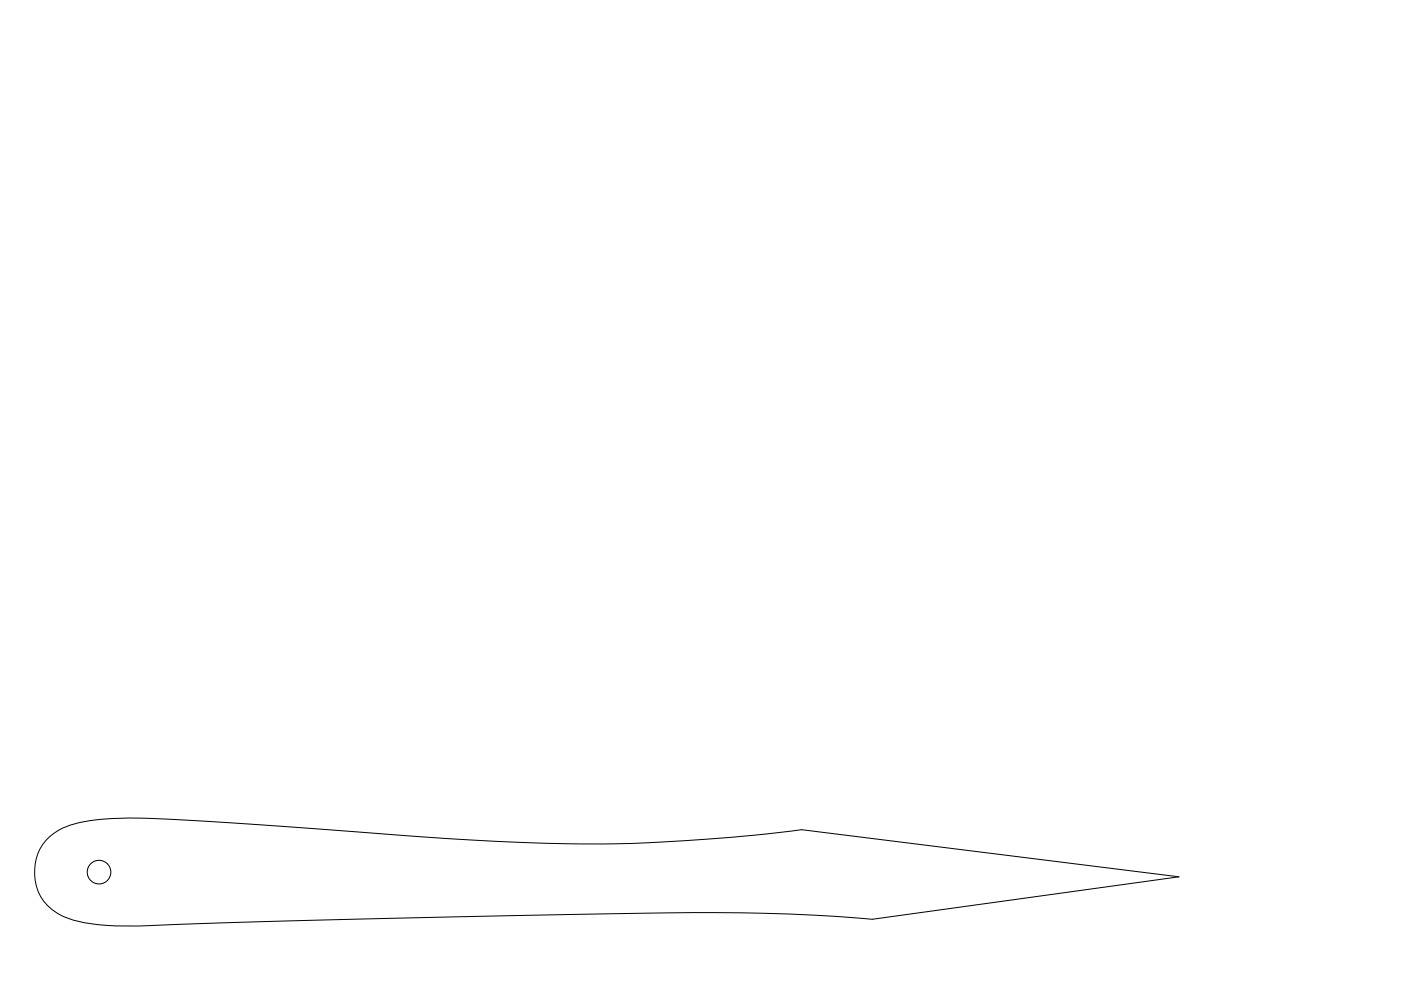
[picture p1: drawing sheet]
<svg xmlns="http://www.w3.org/2000/svg" width="297mm" height="210mm" viewBox="0 0 297 210" stroke-linecap="round" stroke-linejoin="round" font-family="sans-serif">
<g fill="none" stroke="#000" stroke-width=".21">
<path d="M10.3 177.6a13.7 13.7 0 0 1 7.9-3.5 94.9 94.9 0 0 1 19.3-.3l19.6 1.2 39.1 2.9 12.9 .7 11 .3h11.8l11.3-.5 15-1.2 11.8-1.3 80 10-65 9-8.6-.6-10-.5-10-.3h-11l-59 1.1-49.5 1.4a97.8 97.8 0 0 1-18.1-.2 14 14 0 0 1-9.3-4.5 10.6 10.6 0 0 1 .8-13.7z"/>
<circle cx="21" cy="184.9" r="2.5"/>
</g>
</svg>
